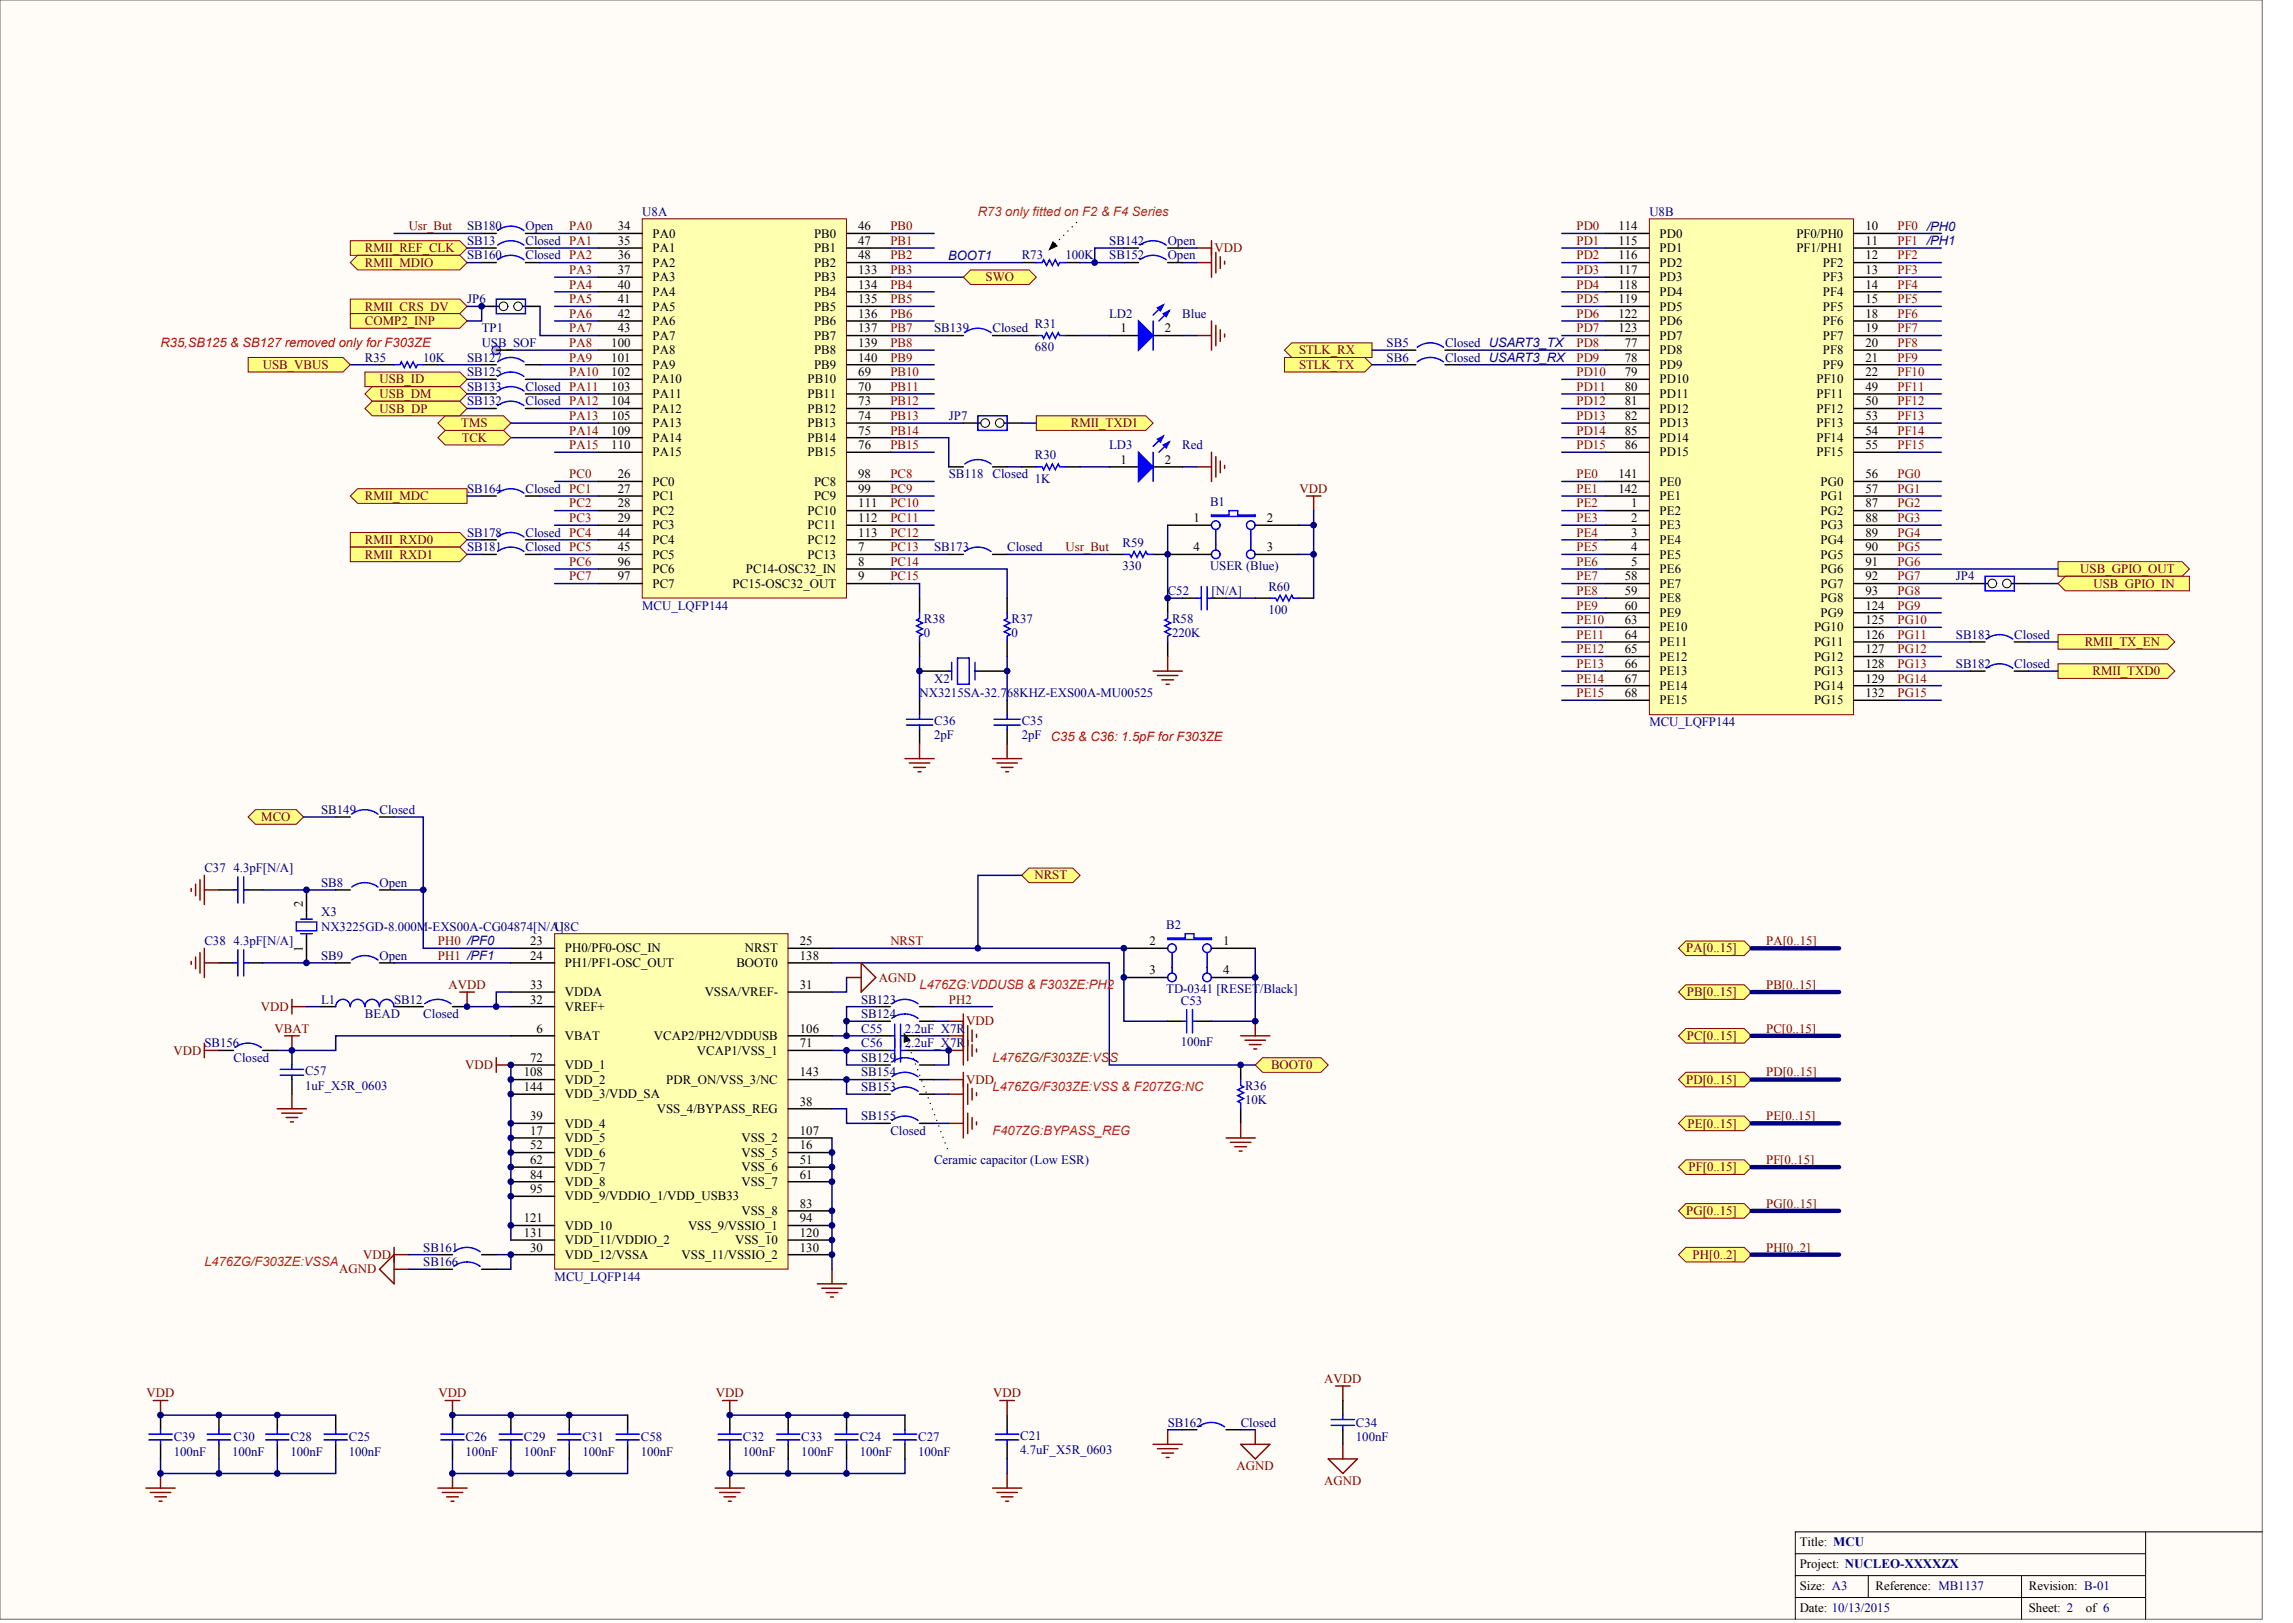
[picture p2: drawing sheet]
<svg xmlns="http://www.w3.org/2000/svg" width="840mm" height="594mm" viewBox="0 0 840 594" stroke-linecap="round" stroke-linejoin="round" font-family="sans-serif">
<defs><g id="words">
<g font-size="4.8" fill="#ee0e22">
<text x="358.1" y="79.1">R73 only fitted on F2 &amp; F4 Series</text>
<text x="336.7" y="362.1">L476ZG:VDDUSB &amp; F303ZE:PH2</text>
<text x="363.4" y="388.8">L476ZG/F303ZE:VSS</text>
<text x="363.4" y="399.5">L476ZG/F303ZE:VSS &amp; F207ZG:NC</text>
<text x="363.4" y="415.5">F407ZG:BYPASS_REG</text>
<text x="74.8" y="463.6">L476ZG/F303ZE:VSSA</text>
</g>
<text font-size="4.8" fill="#0c0087" x="347.2" y="95.1">BOOT1</text>
<g font-size="4.8" fill="#f00">
<text x="58.8" y="127.1">R35,SB125 &amp; SB127 removed only for F303ZE</text>
<text x="384.8" y="271.3">C35 &amp; C36: 1.5pF for F303ZE</text>
</g>
<g font-size="4.7" fill="#000080">
<text x="235.2" y="79">U8A</text>
<text x="603.9" y="79">U8B</text>
<text x="171" y="89.6">SB13</text>
<text x="171" y="84.3">SB180</text>
<text x="192.4" y="89.6">Closed PA1</text>
<text x="192.4" y="84.3">Open</text>
<text x="406.2" y="89.6">SB142</text>
<text x="427.6" y="89.6">Open</text>
<text x="171" y="95">SB160</text>
<text x="192.4" y="95">Closed PA2</text>
<text x="374.1" y="95">R73</text>
<text x="390.2" y="95">100K</text>
<text x="406.2" y="95">SB152</text>
<text x="427.6" y="95">Open</text>
<text x="171" y="111">JP6</text>
<text x="406.2" y="116.3">LD2</text>
<text x="432.9" y="116.3">Blue</text>
<text x="176.4" y="121.7">TP1</text>
<text x="342.1" y="121.7">SB139</text>
<text x="363.4" y="121.7">Closed</text>
<text x="378.9" y="120.1">R31</text>
<text x="176.4" y="127">USB_SOF</text>
<text x="378.9" y="128.6">680</text>
<text x="507.7" y="127">SB5</text>
<text x="529.1" y="127">Closed USART3_TX</text>
<text x="133.6" y="132.4">R35</text>
<text x="155" y="132.4">10K</text>
<text x="171" y="137.7">SB125</text>
<text x="171" y="132.4">SB127</text>
<text x="507.7" y="132.4">SB6</text>
<text x="529.1" y="132.4">Closed USART3_RX</text>
<text x="171" y="143">SB133</text>
<text x="192.4" y="143">Closed PA11</text>
<text x="171" y="148.4">SB132</text>
<text x="192.4" y="148.4">Closed PA12</text>
<text x="347.4" y="153.7">JP7</text>
<text x="406.2" y="164.4">LD3</text>
<text x="432.9" y="164.4">Red</text>
<text x="378.9" y="168.1">R30</text>
<text x="347.4" y="175.1">SB118 Closed</text>
<text x="378.9" y="176.7">1K</text>
<text x="171" y="180.4">SB164</text>
<text x="192.4" y="180.4">Closed PC1</text>
<text x="443.1" y="185.2">B1</text>
<text x="171" y="196.4">SB178</text>
<text x="192.4" y="196.4">Closed PC4</text>
<text x="171" y="201.8">SB181</text>
<text x="192.4" y="201.8">Closed PC5</text>
<text x="342.1" y="201.8">SB173</text>
<text x="368.8" y="201.8">Closed</text>
<text x="411" y="200.2">R59</text>
<text x="411" y="208.7">330</text>
<text x="443.1" y="208.7">USER (Blue)</text>
<text x="716.2" y="212.5">JP4</text>
<text x="427.6" y="217.8">C52</text>
<text x="443.6" y="217.8">[N/A]</text>
<text x="464.4" y="216.2">R60</text>
<text x="235.2" y="223.1">MCU_LQFP144</text>
<text x="338.3" y="227.9">R38</text>
<text x="370.4" y="227.9">R37</text>
<text x="429.2" y="227.9">R58</text>
<text x="464.4" y="224.7">100</text>
<text x="338.3" y="233.3">0</text>
<text x="370.4" y="233.3">0</text>
<text x="429.2" y="233.3">220K</text>
<text x="716.2" y="233.8">SB183</text>
<text x="737.5" y="233.8">Closed</text>
<text x="716.2" y="244.5">SB182</text>
<text x="737.5" y="244.5">Closed</text>
<text x="342.1" y="249.8">X2</text>
<text x="336.7" y="255.2">NX3215SA-32.768KHZ-EXS00A-MU00525</text>
<text x="342.1" y="265.3">C36</text>
<text x="374.1" y="265.3">C35</text>
<text x="603.9" y="265.9">MCU_LQFP144</text>
<text x="342.1" y="270.7">2pF</text>
<text x="374.1" y="270.7">2pF</text>
<text x="117.6" y="297.9">SB149</text>
<text x="139" y="297.9">Closed</text>
<text x="74.8" y="319.3">C37</text>
<text x="85.5" y="319.3">4.3pF[N/A]</text>
<text x="117.6" y="324.6">SB8</text>
<text x="139" y="324.6">Open</text>
<text x="117.6" y="335.3">X3</text>
<text x="117.6" y="340.6">NX3225GD-8.000M-EXS00A-CG04874[N/A]</text>
<text x="203.1" y="340.6">U8C</text>
<text x="427" y="340.1">B2</text>
<text x="74.8" y="346">C38</text>
<text x="85.5" y="346">4.3pF[N/A]</text>
<text x="117.6" y="351.3">SB9</text>
<text x="139" y="351.3">Open</text>
<text x="427" y="363.6">TD-0341 [RESET/Black]</text>
<text x="117.6" y="367.3">L1</text>
<text x="144.3" y="367.3">SB12</text>
<text x="315.3" y="367.3">SB123</text>
<text x="432.4" y="367.9">C53</text>
<text x="133.6" y="372.7">BEAD</text>
<text x="155" y="372.7">Closed</text>
<text x="315.3" y="378">C55</text>
<text x="315.3" y="372.7">SB124</text>
<text x="331.4" y="378">2.2uF_X7R</text>
<text x="74.8" y="383.3">SB156</text>
<text x="315.3" y="383.3">C56</text>
<text x="331.4" y="383.3">2.2uF_X7R</text>
<text x="432.4" y="382.8">100nF</text>
<text x="85.5" y="388.7">Closed</text>
<text x="315.3" y="388.7">SB129</text>
<text x="111.7" y="393.5">C57</text>
<text x="315.3" y="394">SB154</text>
<text x="111.7" y="398.8">1uF_X5R_0603</text>
<text x="315.3" y="399.4">SB153</text>
<text x="455.9" y="398.8">R36</text>
<text x="455.9" y="404.2">10K</text>
<text x="315.3" y="410">SB155</text>
<text x="326" y="415.4">Closed</text>
<text x="342.1" y="426.1">Ceramic capacitor (Low ESR)</text>
<text x="155" y="458.1">SB161</text>
<text x="155" y="463.4">SB166</text>
<text x="203.1" y="468.8">MCU_LQFP144</text>
<text x="63.6" y="527.5">C39</text>
<text x="85.5" y="527.5">C30</text>
<text x="106.4" y="527.5">C28</text>
<text x="127.7" y="527.5">C25</text>
<text x="170.5" y="527.5">C26</text>
<text x="191.9" y="527.5">C29</text>
<text x="213.2" y="527.5">C31</text>
<text x="234.6" y="527.5">C58</text>
<text x="272" y="527.5">C32</text>
<text x="293.4" y="527.5">C33</text>
<text x="314.8" y="527.5">C24</text>
<text x="336.2" y="527.5">C27</text>
<text x="373.6" y="527">C21</text>
<text x="427.6" y="522.2">SB162</text>
<text x="454.3" y="522.2">Closed</text>
<text x="496.5" y="522.2">C34</text>
<text x="496.5" y="527.5">100nF</text>
<text x="63.6" y="532.9">100nF</text>
<text x="85" y="532.9">100nF</text>
<text x="106.4" y="532.9">100nF</text>
<text x="127.7" y="532.9">100nF</text>
<text x="170.5" y="532.9">100nF</text>
<text x="191.9" y="532.9">100nF</text>
<text x="213.2" y="532.9">100nF</text>
<text x="234.6" y="532.9">100nF</text>
<text x="272" y="532.9">100nF</text>
<text x="293.4" y="532.9">100nF</text>
<text x="314.8" y="532.9">100nF</text>
<text x="336.2" y="532.9">100nF</text>
<text x="373.6" y="532.3">4.7uF_X5R_0603</text>
</g>
<g font-size="4.7" fill="#800000">
<text x="149.6" y="84.3">Usr_But</text>
<text x="208.4" y="84.3">PA0</text>
<text x="326" y="89.6">PB1</text>
<text x="326" y="84.3">PB0</text>
<text x="577.2" y="84.3">PD0</text>
<text x="577.2" y="89.6">PD1</text>
<text x="694.8" y="84.3">PF0 /PH0</text>
<text x="694.8" y="89.6">PF1 /PH1</text>
<text x="133.6" y="92.3">RMII_REF_CLK</text>
<text x="326" y="95">PB2</text>
<text x="444.7" y="92.3">VDD</text>
<text x="577.2" y="95">PD2</text>
<text x="694.8" y="95">PF2</text>
<text x="133.6" y="97.6">RMII_MDIO</text>
<text x="208.4" y="100.3">PA3</text>
<text x="326" y="100.3">PB3</text>
<text x="577.2" y="100.3">PD3</text>
<text x="694.8" y="100.3">PF3</text>
<text x="208.4" y="105.7">PA4</text>
<text x="326" y="105.7">PB4</text>
<text x="360.9" y="103">SWO</text>
<text x="577.2" y="105.7">PD4</text>
<text x="694.8" y="105.7">PF4</text>
<text x="133.6" y="113.7">RMII_CRS_DV</text>
<text x="208.4" y="111">PA5</text>
<text x="326" y="111">PB5</text>
<text x="577.2" y="111">PD5</text>
<text x="694.8" y="111">PF5</text>
<text x="133.6" y="119">COMP2_INP</text>
<text x="208.4" y="116.3">PA6</text>
<text x="326" y="116.3">PB6</text>
<text x="577.2" y="116.3">PD6</text>
<text x="694.8" y="116.3">PF6</text>
<text x="208.4" y="121.7">PA7</text>
<text x="326" y="121.7">PB7</text>
<text x="577.2" y="121.7">PD7</text>
<text x="694.8" y="121.7">PF7</text>
<text x="208.4" y="127">PA8</text>
<text x="326" y="127">PB8</text>
<text x="475.7" y="129.7">STLK_RX</text>
<text x="577.2" y="127">PD8</text>
<text x="694.8" y="127">PF8</text>
<text x="96.2" y="135">USB_VBUS</text>
<text x="208.4" y="132.4">PA9</text>
<text x="208.4" y="137.7">PA10</text>
<text x="326" y="137.7">PB10</text>
<text x="326" y="132.4">PB9</text>
<text x="475.7" y="135">STLK_TX</text>
<text x="577.2" y="132.4">PD9</text>
<text x="577.2" y="137.7">PD10</text>
<text x="694.8" y="132.4">PF9</text>
<text x="694.8" y="137.7">PF10</text>
<text x="139" y="140.4">USB_ID</text>
<text x="326" y="143">PB11</text>
<text x="577.2" y="143">PD11</text>
<text x="694.8" y="143">PF11</text>
<text x="139" y="145.7">USB_DM</text>
<text x="326" y="148.4">PB12</text>
<text x="577.2" y="148.4">PD12</text>
<text x="694.8" y="148.4">PF12</text>
<text x="139" y="151">USB_DP</text>
<text x="208.4" y="153.7">PA13</text>
<text x="326" y="153.7">PB13</text>
<text x="577.2" y="153.7">PD13</text>
<text x="694.8" y="153.7">PF13</text>
<text x="168.9" y="156.4">TMS</text>
<text x="169" y="161.7">TCK</text>
<text x="208.4" y="159.1">PA14</text>
<text x="326" y="159.1">PB14</text>
<text x="392.1" y="156.4">RMII_TXD1</text>
<text x="577.2" y="159.1">PD14</text>
<text x="694.8" y="159.1">PF14</text>
<text x="208.4" y="164.4">PA15</text>
<text x="326" y="164.4">PB15</text>
<text x="577.2" y="164.4">PD15</text>
<text x="694.8" y="164.4">PF15</text>
<text x="208.4" y="175.1">PC0</text>
<text x="326" y="175.1">PC8</text>
<text x="577.2" y="175.1">PE0</text>
<text x="694.8" y="175.1">PG0</text>
<text x="133.6" y="183.1">RMII_MDC</text>
<text x="208.4" y="185.8">PC2</text>
<text x="326" y="180.4">PC9</text>
<text x="326" y="185.8">PC10</text>
<text x="475.9" y="180.4">VDD</text>
<text x="577.2" y="180.4">PE1</text>
<text x="577.2" y="185.8">PE2</text>
<text x="694.8" y="180.4">PG1</text>
<text x="694.8" y="185.8">PG2</text>
<text x="208.4" y="191.1">PC3</text>
<text x="326" y="191.1">PC11</text>
<text x="577.2" y="191.1">PE3</text>
<text x="694.8" y="191.1">PG3</text>
<text x="326" y="196.4">PC12</text>
<text x="577.2" y="196.4">PE4</text>
<text x="694.8" y="196.4">PG4</text>
<text x="133.6" y="199.1">RMII_RXD0</text>
<text x="326" y="201.8">PC13</text>
<text x="390.2" y="201.8">Usr_But</text>
<text x="577.2" y="201.8">PE5</text>
<text x="694.8" y="201.8">PG5</text>
<text x="133.6" y="204.4">RMII_RXD1</text>
<text x="208.4" y="207.1">PC6</text>
<text x="326" y="207.1">PC14</text>
<text x="577.2" y="207.1">PE6</text>
<text x="694.8" y="207.1">PG6</text>
<text x="761.7" y="209.8">USB_GPIO_OUT</text>
<text x="208.4" y="212.5">PC7</text>
<text x="326" y="212.5">PC15</text>
<text x="577.2" y="212.5">PE7</text>
<text x="694.8" y="212.5">PG7</text>
<text x="766.5" y="215.1">USB_GPIO_IN</text>
<text x="577.2" y="217.8">PE8</text>
<text x="694.8" y="217.8">PG8</text>
<text x="577.2" y="223.1">PE9</text>
<text x="694.8" y="223.1">PG9</text>
<text x="577.2" y="233.8">PE11</text>
<text x="577.2" y="228.5">PE10</text>
<text x="694.8" y="233.8">PG11</text>
<text x="694.8" y="228.5">PG10</text>
<text x="577.2" y="239.2">PE12</text>
<text x="694.8" y="239.2">PG12</text>
<text x="763.4" y="236.5">RMII_TX_EN</text>
<text x="577.2" y="244.5">PE13</text>
<text x="694.8" y="244.5">PG13</text>
<text x="577.2" y="249.8">PE14</text>
<text x="694.8" y="249.8">PG14</text>
<text x="766.2" y="247.2">RMII_TXD0</text>
<text x="577.2" y="255.2">PE15</text>
<text x="694.8" y="255.2">PG15</text>
<text x="95.7" y="300.6">MCO</text>
<text x="378.8" y="321.9">NRST</text>
<text x="160.3" y="346">PH0 /PF0</text>
<text x="326" y="346">NRST</text>
<text x="646.7" y="346">PA[0..15]</text>
<text x="160.3" y="351.3">PH1 /PF1</text>
<text x="617.4" y="348.6">PA[0..15]</text>
<text x="321.7" y="359.3">AGND</text>
<text x="164.2" y="362">AVDD</text>
<text x="617.7" y="364.6">PB[0..15]</text>
<text x="646.7" y="362">PB[0..15]</text>
<text x="95.6" y="370">VDD</text>
<text x="347.4" y="367.3">PH2</text>
<text x="100.5" y="378">VBAT</text>
<text x="353.8" y="375.3">VDD</text>
<text x="646.7" y="378">PC[0..15]</text>
<text x="617.7" y="380.7">PC[0..15]</text>
<text x="63.5" y="386">VDD</text>
<text x="170.4" y="391.3">VDD</text>
<text x="465.4" y="391.3">BOOT0</text>
<text x="646.7" y="394">PD[0..15]</text>
<text x="353.8" y="396.7">VDD</text>
<text x="617.4" y="396.7">PD[0..15]</text>
<text x="617.9" y="412.7">PE[0..15]</text>
<text x="646.7" y="410">PE[0..15]</text>
<text x="618.3" y="428.7">PF[0..15]</text>
<text x="646.7" y="426.1">PF[0..15]</text>
<text x="646.7" y="442.1">PG[0..15]</text>
<text x="617.4" y="444.8">PG[0..15]</text>
<text x="133" y="460.8">VDD</text>
<text x="619.8" y="460.8">PH[0..2]</text>
<text x="646.7" y="458.1">PH[0..2]</text>
<text x="124.2" y="466.1">AGND</text>
<text x="484.9" y="506.2">AVDD</text>
<text x="53.7" y="511.5">VDD</text>
<text x="160.5" y="511.5">VDD</text>
<text x="262.1" y="511.5">VDD</text>
<text x="363.6" y="511.5">VDD</text>
<text x="452.8" y="538.2">AGND</text>
<text x="484.9" y="543.5">AGND</text>
</g>
<g font-size="4.7">
<text x="226.2" y="84.3">34</text>
<text x="226.2" y="89.6">35</text>
<text x="238.9" y="87">PA0</text>
<text x="298.1" y="87">PB0</text>
<text x="314.3" y="84.3">46</text>
<text x="314.3" y="89.6">47</text>
<text x="592.6" y="84.3">114</text>
<text x="592.6" y="89.6">115</text>
<text x="607.7" y="87">PD0</text>
<text x="657.8" y="87">PF0/PH0</text>
<text x="683" y="84.3">10</text>
<text x="683" y="89.6">11</text>
<text x="226.2" y="95">36</text>
<text x="238.9" y="92.3">PA1</text>
<text x="298.1" y="92.3">PB1</text>
<text x="314.3" y="95">48</text>
<text x="592.6" y="95">116</text>
<text x="607.7" y="92.3">PD1</text>
<text x="657.8" y="92.3">PF1/PH1</text>
<text x="683" y="95">12</text>
<text x="226.2" y="100.3">37</text>
<text x="238.9" y="97.6">PA2</text>
<text x="298.1" y="97.6">PB2</text>
<text x="314.3" y="100.3">133</text>
<text x="592.6" y="100.3">117</text>
<text x="607.7" y="97.6">PD2</text>
<text x="667.5" y="97.6">PF2</text>
<text x="683" y="100.3">13</text>
<text x="226.2" y="105.7">40</text>
<text x="238.9" y="103">PA3</text>
<text x="298.1" y="103">PB3</text>
<text x="314.3" y="105.7">134</text>
<text x="592.6" y="105.7">118</text>
<text x="607.7" y="103">PD3</text>
<text x="667.5" y="103">PF3</text>
<text x="683" y="105.7">14</text>
<text x="226.2" y="111">41</text>
<text x="238.9" y="108.3">PA4</text>
<text x="238.9" y="113.7">PA5</text>
<text x="298.1" y="108.3">PB4</text>
<text x="298.1" y="113.7">PB5</text>
<text x="314.3" y="111">135</text>
<text x="592.6" y="111">119</text>
<text x="607.7" y="108.3">PD4</text>
<text x="607.7" y="113.7">PD5</text>
<text x="667.5" y="108.3">PF4</text>
<text x="667.5" y="113.7">PF5</text>
<text x="683" y="111">15</text>
<text x="226.2" y="116.3">42</text>
<text x="238.9" y="119">PA6</text>
<text x="298.1" y="119">PB6</text>
<text x="314.3" y="116.3">136</text>
<text x="592.6" y="116.3">122</text>
<text x="607.7" y="119">PD6</text>
<text x="667.5" y="119">PF6</text>
<text x="683" y="116.3">18</text>
<text x="226.2" y="121.7">43</text>
<text x="238.9" y="124.3">PA7</text>
<text x="298.1" y="124.3">PB7</text>
<text x="314.3" y="121.7">137</text>
<text x="410.2" y="121.7">1</text>
<text x="426.5" y="121.7">2</text>
<text x="592.6" y="121.7">123</text>
<text x="607.7" y="124.3">PD7</text>
<text x="667.5" y="124.3">PF7</text>
<text x="683" y="121.7">19</text>
<text x="223.8" y="127">100</text>
<text x="238.9" y="129.7">PA8</text>
<text x="298.1" y="129.7">PB8</text>
<text x="314.3" y="127">139</text>
<text x="595" y="127">77</text>
<text x="607.7" y="129.7">PD8</text>
<text x="667.5" y="129.7">PF8</text>
<text x="683" y="127">20</text>
<text x="223.8" y="132.4">101</text>
<text x="223.8" y="137.7">102</text>
<text x="238.9" y="135">PA9</text>
<text x="298.1" y="135">PB9</text>
<text x="314.3" y="132.4">140</text>
<text x="314.3" y="137.7">69</text>
<text x="595" y="132.4">78</text>
<text x="595" y="137.7">79</text>
<text x="607.7" y="135">PD9</text>
<text x="667.5" y="135">PF9</text>
<text x="683" y="137.7">22</text>
<text x="683" y="132.4">21</text>
<text x="223.8" y="143">103</text>
<text x="238.9" y="140.4">PA10</text>
<text x="295.7" y="140.4">PB10</text>
<text x="314.3" y="143">70</text>
<text x="595" y="143">80</text>
<text x="607.7" y="140.4">PD10</text>
<text x="665.1" y="140.4">PF10</text>
<text x="683" y="143">49</text>
<text x="223.8" y="148.4">104</text>
<text x="238.9" y="145.7">PA11</text>
<text x="295.7" y="145.7">PB11</text>
<text x="314.3" y="148.4">73</text>
<text x="595" y="148.4">81</text>
<text x="607.7" y="145.7">PD11</text>
<text x="665.1" y="145.7">PF11</text>
<text x="683" y="148.4">50</text>
<text x="223.8" y="153.7">105</text>
<text x="238.9" y="151">PA12</text>
<text x="295.7" y="151">PB12</text>
<text x="314.3" y="153.7">74</text>
<text x="595" y="153.7">82</text>
<text x="607.7" y="151">PD12</text>
<text x="665.1" y="151">PF12</text>
<text x="683" y="153.7">53</text>
<text x="223.8" y="159.1">109</text>
<text x="238.9" y="156.4">PA13</text>
<text x="238.9" y="161.7">PA14</text>
<text x="295.7" y="156.4">PB13</text>
<text x="295.7" y="161.7">PB14</text>
<text x="314.3" y="159.1">75</text>
<text x="595" y="159.1">85</text>
<text x="607.7" y="156.4">PD13</text>
<text x="607.7" y="161.7">PD14</text>
<text x="665.1" y="156.4">PF13</text>
<text x="665.1" y="161.7">PF14</text>
<text x="683" y="159.1">54</text>
<text x="223.8" y="164.4">110</text>
<text x="238.9" y="167.1">PA15</text>
<text x="295.7" y="167.1">PB15</text>
<text x="314.3" y="164.4">76</text>
<text x="595" y="164.4">86</text>
<text x="607.7" y="167.1">PD15</text>
<text x="665.1" y="167.1">PF15</text>
<text x="683" y="164.4">55</text>
<text x="410.2" y="169.7">1</text>
<text x="426.5" y="169.7">2</text>
<text x="226.2" y="175.1">26</text>
<text x="238.9" y="177.7">PC0</text>
<text x="298.1" y="177.7">PC8</text>
<text x="314.3" y="175.1">98</text>
<text x="592.6" y="175.1">141</text>
<text x="607.7" y="177.7">PE0</text>
<text x="666.6" y="177.7">PG0</text>
<text x="683" y="175.1">56</text>
<text x="226.2" y="180.4">27</text>
<text x="226.2" y="185.8">28</text>
<text x="238.9" y="183.1">PC1</text>
<text x="298.1" y="183.1">PC9</text>
<text x="314.3" y="180.4">99</text>
<text x="314.3" y="185.8">111</text>
<text x="592.6" y="180.4">142</text>
<text x="597.3" y="185.8">1</text>
<text x="607.7" y="183.1">PE1</text>
<text x="666.6" y="183.1">PG1</text>
<text x="683" y="185.8">87</text>
<text x="683" y="180.4">57</text>
<text x="226.2" y="191.1">29</text>
<text x="238.9" y="188.4">PC2</text>
<text x="295.7" y="188.4">PC10</text>
<text x="314.3" y="191.1">112</text>
<text x="437" y="191.1">1</text>
<text x="463.9" y="191.1">2</text>
<text x="597.3" y="191.1">2</text>
<text x="607.7" y="188.4">PE2</text>
<text x="666.6" y="188.4">PG2</text>
<text x="683" y="191.1">88</text>
<text x="226.2" y="196.4">44</text>
<text x="238.9" y="193.8">PC3</text>
<text x="295.7" y="193.8">PC11</text>
<text x="314.3" y="196.4">113</text>
<text x="597.3" y="196.4">3</text>
<text x="607.7" y="193.8">PE3</text>
<text x="666.6" y="193.8">PG3</text>
<text x="683" y="196.4">89</text>
<text x="226.2" y="201.8">45</text>
<text x="238.9" y="199.1">PC4</text>
<text x="295.7" y="199.1">PC12</text>
<text x="314.3" y="201.8">7</text>
<text x="437" y="201.8">4</text>
<text x="463.9" y="201.8">3</text>
<text x="597.3" y="201.8">4</text>
<text x="607.7" y="199.1">PE4</text>
<text x="666.6" y="199.1">PG4</text>
<text x="683" y="201.8">90</text>
<text x="226.2" y="207.1">96</text>
<text x="238.9" y="204.4">PC5</text>
<text x="238.9" y="209.8">PC6</text>
<text x="273.1" y="209.8">PC14-OSC32_IN</text>
<text x="295.7" y="204.4">PC13</text>
<text x="314.3" y="207.1">8</text>
<text x="597.3" y="207.1">5</text>
<text x="607.7" y="204.4">PE5</text>
<text x="607.7" y="209.8">PE6</text>
<text x="666.6" y="204.4">PG5</text>
<text x="666.6" y="209.8">PG6</text>
<text x="683" y="207.1">91</text>
<text x="226.2" y="212.5">97</text>
<text x="238.9" y="215.1">PC7</text>
<text x="268.2" y="215.1">PC15-OSC32_OUT</text>
<text x="314.3" y="212.5">9</text>
<text x="595" y="212.5">58</text>
<text x="607.7" y="215.1">PE7</text>
<text x="666.6" y="215.1">PG7</text>
<text x="683" y="212.5">92</text>
<text x="595" y="217.8">59</text>
<text x="607.7" y="220.5">PE8</text>
<text x="666.6" y="220.5">PG8</text>
<text x="683" y="217.8">93</text>
<text x="595" y="223.1">60</text>
<text x="607.7" y="225.8">PE9</text>
<text x="666.6" y="225.8">PG9</text>
<text x="683" y="223.1">124</text>
<text x="595" y="228.5">63</text>
<text x="595" y="233.8">64</text>
<text x="607.7" y="231.1">PE10</text>
<text x="664.2" y="231.1">PG10</text>
<text x="683" y="228.5">125</text>
<text x="683" y="233.8">126</text>
<text x="595" y="239.2">65</text>
<text x="607.7" y="236.5">PE11</text>
<text x="664.2" y="236.5">PG11</text>
<text x="683" y="239.2">127</text>
<text x="595" y="244.5">66</text>
<text x="607.7" y="241.8">PE12</text>
<text x="664.2" y="241.8">PG12</text>
<text x="683" y="244.5">128</text>
<text x="595" y="249.8">67</text>
<text x="607.7" y="247.2">PE13</text>
<text x="664.2" y="247.2">PG13</text>
<text x="683" y="249.8">129</text>
<text x="595" y="255.2">68</text>
<text x="607.7" y="252.5">PE14</text>
<text x="607.7" y="257.8">PE15</text>
<text x="664.2" y="252.5">PG14</text>
<text x="664.2" y="257.8">PG15</text>
<text x="683" y="255.2">132</text>
<text x="194.1" y="346">23</text>
<text x="292.9" y="346">25</text>
<text x="420.9" y="346">2</text>
<text x="447.9" y="346">1</text>
<text x="194.1" y="351.3">24</text>
<text x="206.8" y="348.6">PH0/PF0-OSC_IN</text>
<text x="206.8" y="354">PH1/PF1-OSC_OUT</text>
<text x="269.6" y="354">BOOT0</text>
<text x="272.8" y="348.6">NRST</text>
<text x="292.9" y="351.3">138</text>
<text x="420.9" y="356.6">3</text>
<text x="447.9" y="356.6">4</text>
<text x="194.1" y="362">33</text>
<text x="206.8" y="364.6">VDDA</text>
<text x="258" y="364.6">VSSA/VREF-</text>
<text x="292.9" y="362">31</text>
<text x="194.1" y="367.3">32</text>
<text x="206.8" y="370">VREF+</text>
<text x="196.5" y="378">6</text>
<text x="292.9" y="378">106</text>
<text x="206.8" y="380.7">VBAT</text>
<text x="239.4" y="380.7">VCAP2/PH2/VDDUSB</text>
<text x="292.9" y="383.3">71</text>
<text x="194.1" y="388.7">72</text>
<text x="255.2" y="386">VCAP1/VSS_1</text>
<text x="191.8" y="394">108</text>
<text x="206.8" y="391.3">VDD_1</text>
<text x="292.9" y="394">143</text>
<text x="191.8" y="399.4">144</text>
<text x="206.8" y="396.7">VDD_2</text>
<text x="243.9" y="396.7">PDR_ON/VSS_3/NC</text>
<text x="206.8" y="402">VDD_3/VDD_SA</text>
<text x="240.5" y="407.4">VSS_4/BYPASS_REG</text>
<text x="292.9" y="404.7">38</text>
<text x="194.1" y="410">39</text>
<text x="206.8" y="412.7">VDD_4</text>
<text x="194.1" y="415.4">17</text>
<text x="206.8" y="418.1">VDD_5</text>
<text x="271.5" y="418.1">VSS_2</text>
<text x="292.9" y="415.4">107</text>
<text x="194.1" y="420.7">52</text>
<text x="206.8" y="423.4">VDD_6</text>
<text x="271.5" y="423.4">VSS_5</text>
<text x="292.9" y="420.7">16</text>
<text x="194.1" y="426.1">62</text>
<text x="194.1" y="431.4">84</text>
<text x="206.8" y="428.7">VDD_7</text>
<text x="271.5" y="428.7">VSS_6</text>
<text x="292.9" y="426.1">51</text>
<text x="292.9" y="431.4">61</text>
<text x="194.1" y="436.7">95</text>
<text x="206.8" y="434.1">VDD_8</text>
<text x="271.5" y="434.1">VSS_7</text>
<text x="206.8" y="439.4">VDD_9/VDDIO_1/VDD_USB33</text>
<text x="292.9" y="442.1">83</text>
<text x="191.8" y="447.4">121</text>
<text x="271.5" y="444.8">VSS_8</text>
<text x="292.9" y="447.4">94</text>
<text x="191.8" y="452.8">131</text>
<text x="206.8" y="450.1">VDD_10</text>
<text x="206.8" y="455.4">VDD_11/VDDIO_2</text>
<text x="251.9" y="450.1">VSS_9/VSSIO_1</text>
<text x="269.2" y="455.4">VSS_10</text>
<text x="292.9" y="452.8">120</text>
<text x="194.1" y="458.1">30</text>
<text x="206.8" y="460.8">VDD_12/VSSA</text>
<text x="249.6" y="460.8">VSS_11/VSSIO_2</text>
<text x="292.9" y="458.1">130</text>
<text x="659" y="566">Title: MCU</text>
<text x="659" y="574">Project: NUCLEO-XXXXZX</text>
<text x="659" y="582.1">Size: A3</text>
<text x="686.8" y="582.1">Reference: MB1137</text>
<text x="742.9" y="582.1">Revision: B-01</text>
<text x="659" y="590.2">Date: 10/13/2015</text>
<text x="742.9" y="590.2">Sheet: 2</text>
<text x="763.7" y="590.2">of 6</text>
</g>
<g font-size="4.6">
<text x="110.9" y="332.2" transform="rotate(-90 110.9 332.2)">2</text>
<text x="110.9" y="348.4" transform="rotate(-90 110.9 348.4)">1</text>
</g>
</g></defs>
<path d="M0 0h828.4v592.7h-828.4z" fill="#fffcf8"/>
<path d="M0 0h828.4v592.7h-828.4z" fill="none" stroke="#696969" stroke-width=".37"/>
<path d="M0 0h828.4v592.7h-828.4z" fill="#fffcf8"/>
<path d="M0 0h828.4v592.7h-828.4z" fill="none" stroke="#696969" stroke-width=".37"/>
<path d="M657.4 568.7h128.2M657.4 576.7h128.2M684.1 576.7v8M740.2 576.7v16.1M785.6 560.7v32.1M828.4 560.7h-171v32.1M657.4 584.7h128.2" fill="none" stroke="#000" stroke-width=".37"/>
<g fill="none" stroke="#800000" stroke-width=".53">
<path d="M331.4 277.7h10.7M333 279.3h7.4M336.7 272.4v5.3M363.4 277.7h10.7M365 279.3h7.5M368.8 272.4v5.3M334.6 280.9h4.2M336.2 282.5h1M366.6 280.9h4.3M368.2 282.5h1.1M70 325.2v1.1M71.6 323.6v4.3"/>
<path d="M73.2 322v7.5M74.8 320.4v10.7M74.8 325.8h5.4M70 351.9v1.1M71.6 350.3v4.3M73.2 348.7v7.5M74.8 347.1v10.7M74.8 352.5h5.4M347.4 379.2h5.3M352.7 373.8v10.7M354.3 375.4v7.5M355.9 377v4.3"/>
<path d="M357.6 378.6v1.1M454.3 379.2h10.7M459.6 373.8v5.4M455.9 380.8h7.5M457.5 382.4h4.3M459.1 384h1.1M448.9 416.5h10.7M450.5 418.1h7.5M452.1 419.7h4.3M454.3 411.2v5.3M453.7 421.3h1.1M165.7 539.4v5.3"/>
<path d="M160.3 544.7h10.7M161.9 546.3h7.5M163.5 547.9h4.3M165.1 549.5h1.1"/>
</g>
<g fill="none" stroke="#000080" stroke-width=".53">
<path d="M197.7 85.4h21.4M197.7 90.8h21.4M326 85.4h16.1M326 90.8h16.1M197.7 112.1v10.7h21.4M203.1 106.8h16M203.1 117.5h16M326 106.8h16.1M326 117.5h16.1M326 101.5h26.7M326 112.1h16.1M187.1 128.2h32"/>
<path d="M326 128.2h16.1M326 133.5h16.1M326 138.8h16.1M187.1 154.9h32M197.7 144.2h21.4M197.7 149.5h21.4M326 144.2h16.1M326 149.5h16.1M187.1 160.2h32M203.1 165.5h16M203.1 176.2h16M326 176.2h16.1"/>
<path d="M197.7 181.6h21.4M197.7 197.6h21.4M203.1 186.9h16M203.1 192.2h16M326 181.6h16.1M326 186.9h16.1M326 192.2h16.1M326 197.6h16.1M197.7 202.9h21.4M203.1 208.3h16M203.1 213.6h16M326 213.6h10.7v5.3"/>
<path d="M326 208.3h42.8v10.6M144.3 325.8h10.7v21.3h32.1M96.2 352.5h26.7M144.3 352.5h42.8M304.6 347.1h106.9v26.7h16.1M304.6 352.5h101.6v37.3h53.4M459.6 347.1v26.7h-16M165.7 518h64.1M165.7 534v5.4h21.4v-5.4M187.1 539.4h21.3M208.4 534v5.4h21.4v-5.4"/>
</g>
<g fill="none" stroke="#000" stroke-width=".53">
<path d="M336.7 218.9v5.4M368.8 218.9v5.4M336.7 235v5.3M368.8 235v5.3M336.7 256.3v5.4M368.8 256.3v5.4M336.7 267v5.4M368.8 267v5.4M80.2 325.8h5.3M90.9 325.8h5.3M80.2 352.5h5.3M90.9 352.5h5.3"/>
<path d="M427.6 373.8h5.3M438.3 373.8h5.3M454.3 389.8v5.4M454.3 405.9v5.3"/>
</g>
<g fill="none" stroke="#00f" stroke-width=".53">
<path d="M336.7 224.3v2.1l-1.1 .6 2.2 1-2.2 1.1 2.2 1.1-2.2 1 2.2 1.1-1.1 .5v2.2M368.8 224.3v2.1l-1.1 .6 2.1 1-2.1 1.1 2.1 1.1-2.1 1 2.1 1.1-1 .5v2.2M331.9 265.4h9.6M331.9 263.3h9.6M336.7 261.7v1.6M336.7 265.4v1.6M364 265.4h9.6M364 263.3h9.6M368.8 261.7v1.6M368.8 265.4v1.6M85.5 325.8h1.6M87.1 320.9v9.7"/>
<path d="M89.3 320.9v9.7M89.3 325.8h1.6M85.5 352.5h1.6M87.1 347.6v9.7M89.3 352.5h1.6M89.3 347.6v9.7M432.9 373.8h1.6M434.5 369.5v8.6M436.6 369.5v8.6M436.6 373.8h1.7M454.3 395.2v2.1l1.1 .5-2.2 1.1 2.2 1.1-2.2 1 2.2 1.1-2.2 1.1 1.1 .5v2.2"/>
</g>
<path d="M374.1 320.4l2.7-2.7h16l2.7 2.7-2.7 2.7h-16z" fill-rule="evenodd" fill="#ffff80"/>
<path d="M374.1 320.4l2.7-2.7h16l2.7 2.7-2.7 2.7h-16z" fill="none" stroke="#800000" stroke-width=".37"/>
<path d="M90.9 299.1l2.6-2.7h15l2.7 2.7-2.7 2.6h-15z" fill-rule="evenodd" fill="#ffff80"/>
<path d="M90.9 299.1l2.6-2.7h15l2.7 2.7-2.7 2.6h-15z" fill="none" stroke="#800000" stroke-width=".37"/>
<path d="M144.3 299.1h10.7v26.7M96.2 325.8h26.7M374.1 320.4h-16v26.7" fill="none" stroke="#000080" stroke-width=".53"/>
<path d="M470.3 130.8h29.4l2.7 2.7-2.7 2.7h-29.4z" fill-rule="evenodd" fill="#ffff80"/>
<path d="M470.3 130.8h29.4l2.7 2.7-2.7 2.7h-29.4z" fill="none" stroke="#800000" stroke-width=".37"/>
<path d="M473 125.5h29.4v5.3h-29.4l-2.7-2.6z" fill-rule="evenodd" fill="#ffff80"/>
<path d="M473 125.5h29.4v5.3h-29.4l-2.7-2.6z" fill="none" stroke="#800000" stroke-width=".37"/>
<path d="M197.7 96.1h21.4M203.1 101.5h16M203.1 112.1h16M326 202.9h21.4" fill="none" stroke="#000080" stroke-width=".53"/>
<path d="M478.3 181.6h5.4M481 181.6v5.3M168.4 363.1h5.3M171 363.1v5.4M163 512.7h5.4M165.7 512.7v5.3" fill="none" stroke="#800000" stroke-width=".53"/>
<path d="M117.6 368.5h5.3M144.3 368.5h5.3" fill="none" stroke="#000" stroke-width=".53"/>
<path d="M133.6 368.5a2.67 2.67 0 0 0-2.7-2.7 2.67 2.67 0 0 0-2.7 2.7 2.65 2.65 0 0 0-2.6-2.7 2.65 2.65 0 0 0-2.7 2.7M138.9 368.5a2.65 2.65 0 0 0-2.6-2.7 2.65 2.65 0 0 0-2.7 2.7M144.2 368.5a2.65 2.65 0 0 0-2.6-2.7 2.65 2.65 0 0 0-2.6 2.7" fill="none" stroke="#00f" stroke-width=".53"/>
<path d="M614.6 347.1l2.7-2.7h21.4l2.6 2.7-2.6 2.7h-21.4z" fill-rule="evenodd" fill="#ffff80"/>
<path d="M614.6 347.1l2.7-2.7h21.4l2.6 2.7-2.6 2.7h-21.4z" fill="none" stroke="#800000" stroke-width=".37"/>
<path d="M641.3 347.1h32.1" fill="none" stroke="#000080" stroke-width="1.6"/>
<path d="M614.6 363.1l2.7-2.6h21.4l2.6 2.6-2.6 2.7h-21.4z" fill-rule="evenodd" fill="#ffff80"/>
<path d="M614.6 363.1l2.7-2.6h21.4l2.6 2.6-2.6 2.7h-21.4z" fill="none" stroke="#800000" stroke-width=".37"/>
<path d="M641.3 363.1h32.1" fill="none" stroke="#000080" stroke-width="1.6"/>
<path d="M614.6 379.2l2.7-2.7h21.4l2.6 2.7-2.6 2.6h-21.4z" fill-rule="evenodd" fill="#ffff80"/>
<path d="M614.6 379.2l2.7-2.7h21.4l2.6 2.7-2.6 2.6h-21.4z" fill="none" stroke="#800000" stroke-width=".37"/>
<path d="M641.3 379.2h32.1" fill="none" stroke="#000080" stroke-width="1.6"/>
<path d="M160.3 160.2l2.7-2.7h21.4l2.7 2.7-2.7 2.7h-21.4z" fill-rule="evenodd" fill="#ffff80"/>
<path d="M160.3 160.2l2.7-2.7h21.4l2.7 2.7-2.7 2.7h-21.4z" fill="none" stroke="#800000" stroke-width=".37"/>
<path d="M160.3 154.9l2.7-2.7h21.4l2.7 2.7-2.7 2.6h-21.4z" fill-rule="evenodd" fill="#ffff80"/>
<path d="M160.3 154.9l2.7-2.7h21.4l2.7 2.7-2.7 2.6h-21.4z" fill="none" stroke="#800000" stroke-width=".37"/>
<path d="M352.7 101.5l2.7-2.7h21.4l2.7 2.7-2.7 2.6h-21.4z" fill-rule="evenodd" fill="#ffff80"/>
<path d="M352.7 101.5l2.7-2.7h21.4l2.7 2.7-2.7 2.6h-21.4z" fill="none" stroke="#800000" stroke-width=".37"/>
<path d="M342.1 368.5h21.3" fill="none" stroke="#000080" stroke-width=".53"/>
<g fill="none" stroke="#800000" stroke-width=".53">
<path d="M104.2 379.2h5.4M106.9 379.2v5.3M74.8 381.8v5.4M74.8 384.5h5.4M101.5 405.9h10.7M103.1 407.5h7.5M104.8 409.1h4.2M106.4 410.7h1M106.9 400.5v5.4M489 507.3h5.4M491.7 507.3v5.4M486.4 534h10.6l-5.3 5.4z"/>
<path d="M491.7 528.7v5.3"/>
</g>
<path d="M106.9 384.5v5.3M106.9 395.2v5.3M491.7 512.7v5.3M491.7 523.3v5.4" fill="none" stroke="#000" stroke-width=".53"/>
<path d="M102.6 393.6h8.6M102.6 391.4h8.6M106.9 389.8v1.6M106.9 393.6v1.6M487.4 519.6h8.6M491.7 518v1.6M487.4 521.7h8.6M491.7 521.7v1.6" fill="none" stroke="#00f" stroke-width=".53"/>
<path d="M331.4 379.2l16 42.7" fill="none" stroke="#000" stroke-width=".53" stroke-dasharray="0 2.2"/>
<path d="M331.1 378.4l2 2.4-2 .7z" fill="#000"/>
<path d="M331.1 378.4l2 2.4-2 .7z" fill="none" stroke="#000" stroke-width=".37"/>
<path d="M459.6 389.8l2.7-2.6h21.4l2.7 2.6-2.7 2.7h-21.4z" fill-rule="evenodd" fill="#ffff80"/>
<path d="M459.6 389.8l2.7-2.6h21.4l2.7 2.6-2.7 2.7h-21.4z" fill="none" stroke="#800000" stroke-width=".37"/>
<path d="M320.7 379.2h5.3M331.4 379.2h5.3M320.7 384.5h5.3M331.4 384.5h5.3" fill="none" stroke="#000" stroke-width=".53"/>
<path d="M326 379.2h1.6M327.6 374.9v13.9M329.8 374.9v13.9M329.8 379.2h1.6M326 384.5h1.6M329.8 384.5h1.6" fill="none" stroke="#00f" stroke-width=".53"/>
<path d="M422.2 528.7h10.7M423.8 530.3h7.5M425.4 531.9h4.3M427 533.5h1.1M427.6 523.3v5.4M454.3 528.7h10.7l-5.4 5.3zM459.6 523.3v5.4" fill="none" stroke="#800000" stroke-width=".53"/>
<path d="M111.2 299.1h11.7M427.6 523.3h5.3M454.3 523.3h5.3" fill="none" stroke="#000080" stroke-width=".53"/>
<path d="M235.2 80.1h74.7v138.8h-74.7z" fill="#ffffb0"/>
<path d="M235.2 80.1h74.7v138.8h-74.7z" fill="none" stroke="#800000" stroke-width=".37"/>
<g fill="none" stroke="#000" stroke-width=".53">
<path d="M219.1 85.4h16.1M219.1 90.8h16.1M219.1 96.1h16.1M310 85.4h16M310 90.8h16M310 96.1h16M219.1 101.5h16.1M219.1 106.8h16.1M219.1 112.1h16.1M219.1 117.5h16.1M310 101.5h16M310 106.8h16"/>
<path d="M310 112.1h16M310 117.5h16M219.1 122.8h16.1M219.1 138.8h16.1M219.1 128.2h16.1M219.1 133.5h16.1M310 122.8h16M310 138.8h16M310 128.2h16M310 133.5h16M219.1 144.2h16.1M219.1 149.5h16.1"/>
<path d="M219.1 154.9h16.1M310 144.2h16M310 149.5h16M310 154.9h16M219.1 160.2h16.1M219.1 165.5h16.1M219.1 176.2h16.1M310 160.2h16M310 165.5h16M310 176.2h16M219.1 181.6h16.1M219.1 186.9h16.1"/>
<path d="M219.1 192.2h16.1M219.1 197.6h16.1M310 181.6h16M310 186.9h16M310 192.2h16M310 197.6h16M219.1 202.9h16.1M219.1 208.3h16.1M219.1 213.6h16.1M310 202.9h16M310 208.3h16M310 213.6h16"/>
</g>
<path d="M603.9 80.1h74.8v181.5h-74.8z" fill="#ffffb0"/>
<path d="M603.9 80.1h74.8v181.5h-74.8z" fill="none" stroke="#800000" stroke-width=".37"/>
<g fill="none" stroke="#000" stroke-width=".53">
<path d="M587.9 85.4h16M587.9 90.8h16M587.9 96.1h16M678.8 85.4h16M678.8 90.8h16M678.8 96.1h16M587.9 101.5h16M587.9 106.8h16M587.9 112.1h16M587.9 117.5h16M678.8 101.5h16M678.8 106.8h16"/>
<path d="M678.8 112.1h16M678.8 117.5h16M587.9 128.2h16M587.9 133.5h16M587.9 138.8h16M587.9 122.8h16M678.8 128.2h16M678.8 133.5h16M678.8 138.8h16M678.8 122.8h16M587.9 144.2h16M587.9 149.5h16"/>
<path d="M587.9 154.9h16M678.8 144.2h16M678.8 149.5h16M678.8 154.9h16M587.9 160.2h16M587.9 165.5h16M587.9 176.2h16M678.8 160.2h16M678.8 165.5h16M678.8 176.2h16M587.9 186.9h16M587.9 192.2h16"/>
<path d="M587.9 197.6h16M587.9 181.6h16M678.8 186.9h16M678.8 192.2h16M678.8 197.6h16M678.8 181.6h16M587.9 202.9h16M587.9 208.3h16M587.9 213.6h16M587.9 218.9h16M678.8 202.9h16M678.8 208.3h16"/>
<path d="M678.8 213.6h16M678.8 218.9h16M587.9 224.3h16M587.9 229.6h16M587.9 235h16M678.8 224.3h16M678.8 229.6h16M678.8 235h16M587.9 240.3h16M587.9 245.6h16M587.9 251h16M587.9 256.3h16"/>
<path d="M678.8 240.3h16M678.8 251h16M678.8 256.3h16M678.8 245.7h16"/>
</g>
<path d="M203.1 341.8h85.5v122.7h-85.5z" fill="#ffffb0"/>
<path d="M203.1 341.8h85.5v122.7h-85.5z" fill="none" stroke="#800000" stroke-width=".37"/>
<g fill="none" stroke="#000" stroke-width=".53">
<path d="M187.1 347.1h16M187.1 352.5h16M288.6 347.1h16M288.6 352.5h16M187.1 368.5h16M187.1 379.2h16M187.1 363.1h16M288.6 379.2h16M288.6 363.1h16M187.1 395.2h16M187.1 389.8h16M288.6 395.2h16"/>
<path d="M288.6 384.5h16M187.1 416.5h16M187.1 411.2h16M187.1 400.5h16M288.6 416.5h16M288.6 405.9h16M187.1 421.9h16M187.1 437.9h16M187.1 427.2h16M187.1 432.6h16M288.6 421.9h16M288.6 427.2h16"/>
<path d="M288.6 432.6h16M187.1 459.3h16M187.1 448.6h16M187.1 453.9h16M288.6 459.3h16M288.6 448.6h16M288.6 453.9h16M288.6 443.2h16M58.8 518v5.3M80.2 518v5.3M101.5 518v5.3M122.9 518v5.3"/>
<path d="M267.2 518v5.3M58.8 528.7v5.3M80.2 528.7v5.3M101.5 528.7v5.3M122.9 528.7v5.3M267.2 528.7v5.3"/>
</g>
<g fill="none" stroke="#000080" stroke-width=".53">
<path d="M571.9 85.4h16M571.9 90.8h16M571.9 96.1h16M694.8 85.4h16M694.8 90.8h16M694.8 96.1h16M571.9 101.5h16M571.9 106.8h16M571.9 112.1h16M571.9 117.5h16M694.8 101.5h16M694.8 106.8h16"/>
<path d="M694.8 112.1h16M694.8 117.5h16M534.5 133.5h53.4M571.9 122.8h16M571.9 138.8h16M694.8 122.8h16M694.8 133.5h16M694.8 138.8h16M694.8 128.2h16M326 154.9h26.7M571.9 154.9h16M571.9 144.2h16"/>
<path d="M571.9 149.5h16M694.8 154.9h16M694.8 144.2h16M694.8 149.5h16M326 165.5h16.1M571.9 165.5h16M571.9 160.2h16M571.9 176.2h16M694.8 165.5h16M694.8 160.2h16M694.8 176.2h16M571.9 181.6h16"/>
<path d="M571.9 186.9h16M571.9 192.2h16M571.9 197.6h16M694.8 181.6h16M694.8 186.9h16M694.8 192.2h16M694.8 197.6h16M571.9 202.9h16M571.9 208.3h16M571.9 213.6h16M571.9 218.9h16M694.8 213.6h26.7"/>
<path d="M694.8 202.9h16M694.8 218.9h16M571.9 224.3h16M571.9 229.6h16M571.9 235h16M694.8 235h26.7M694.8 224.3h16M694.8 229.6h16M571.9 240.3h16M571.9 245.7h16M571.9 251h16M571.9 256.3h16"/>
<path d="M694.8 245.7h26.7M694.8 240.3h16M694.8 251h16M694.8 256.3h16M310 357.8v5.3h-5.4M112.2 368.5h5.4M171 368.5h16.1M187.1 363.1h-5.4v5.4M187.1 379.2h-64.2v5.3h-21.4M304.6 379.2h16.1M310 373.8h10.7M320.7 368.5h-10.7v10.7"/>
<path d="M336.7 379.2h10.7M342.1 373.8h5.3M187.1 389.8v64.1M304.6 384.5h16.1M304.6 395.2h16.1M310 384.5v5.3h10.7M310 395.2v5.3h10.7M336.7 384.5h10.7v5.3h-5.3M342.1 395.2h5.3M304.6 405.9h5.4v5.3h10.7M304.6 416.5v48.1M342.1 400.5h5.3"/>
<path d="M342.1 411.2h5.3M149.6 459.3h10.7M181.7 459.3h5.4v5.3h-5.4M149.6 464.6h10.7M58.8 518h64.1M267.2 518h64.2M58.8 534v5.4h21.4v-5.4M80.2 539.4h21.3M101.5 534v5.4h21.4v-5.4M267.2 534v5.4h21.4v-5.4M288.6 539.4h21.4M310 534v5.4h21.4v-5.4"/>
</g>
<g fill="none" stroke="#800000" stroke-width=".53">
<path d="M310 357.8h5.3M315.3 352.5l5.4 5.3-5.4 5.3zM106.9 365.8v5.3M106.9 368.5h5.3M347.4 373.8h5.3M352.7 371.1v5.4M352.7 379.2v10.6M181.7 387.2v5.3M181.7 389.8h5.4M347.4 384.5h5.3M347.4 395.2h5.3M352.7 392.5v24"/>
<path d="M354.3 380.8v7.4M354.3 396.8v7.5M355.9 382.4v4.2M355.9 398.4v4.2M357.6 384v1M357.6 400v1M347.4 400.5h5.3M347.4 411.2h5.3M354.3 407.5v7.4M355.9 409.1v4.2M357.6 410.7v1M144.3 456.6v5.3"/>
<path d="M144.3 459.3h5.3M299.3 469.9h10.7M300.9 471.5h7.5M302.5 473.1h4.3M304.1 474.7h1.1M304.6 464.6v5.3M56.1 512.7h5.4M58.8 512.7v5.3M264.6 512.7h5.3M267.2 512.7v5.3M58.8 539.4v5.3M267.2 539.4v5.3"/>
<path d="M53.4 544.7h10.7M55 546.3h7.5M56.7 547.9h4.2M58.3 549.5h1M261.9 544.7h10.7M263.5 546.3h7.5M265.1 547.9h4.3M266.7 549.5h1.1"/>
</g>
<g fill="none" stroke="#00f" stroke-width=".53">
<path d="M54.5 527.1h8.6M54.5 524.9h8.6M58.8 523.3v1.6M58.8 527.1v1.6M75.9 527.1h8.5M75.9 524.9h8.5M80.2 523.3v1.6M80.2 527.1v1.6M97.3 527.1h8.5M97.3 524.9h8.5M101.5 523.3v1.6M101.5 527.1v1.6"/>
<path d="M118.6 527.1h8.6M118.6 524.9h8.6M122.9 523.3v1.6M122.9 527.1v1.6M263 527.1h8.5M263 524.9h8.5M267.2 523.3v1.6M267.2 527.1v1.6"/>
</g>
<path d="M614.6 395.2l2.7-2.7h21.4l2.6 2.7-2.6 2.6h-21.4z" fill-rule="evenodd" fill="#ffff80"/>
<path d="M614.6 395.2l2.7-2.7h21.4l2.6 2.7-2.6 2.6h-21.4z" fill="none" stroke="#800000" stroke-width=".37"/>
<path d="M641.3 395.2h32.1" fill="none" stroke="#000080" stroke-width="1.6"/>
<path d="M614.6 411.2l2.7-2.7h21.4l2.6 2.7-2.6 2.7h-21.4z" fill-rule="evenodd" fill="#ffff80"/>
<path d="M614.6 411.2l2.7-2.7h21.4l2.6 2.7-2.6 2.7h-21.4z" fill="none" stroke="#800000" stroke-width=".37"/>
<path d="M641.3 411.2h32.1" fill="none" stroke="#000080" stroke-width="1.6"/>
<path d="M614.6 427.2l2.7-2.7h21.4l2.6 2.7-2.6 2.7h-21.4z" fill-rule="evenodd" fill="#ffff80"/>
<path d="M614.6 427.2l2.7-2.7h21.4l2.6 2.7-2.6 2.7h-21.4z" fill="none" stroke="#800000" stroke-width=".37"/>
<path d="M641.3 427.2h32.1" fill="none" stroke="#000080" stroke-width="1.6"/>
<path d="M614.6 443.2l2.7-2.6h21.4l2.6 2.6-2.6 2.7h-21.4z" fill-rule="evenodd" fill="#ffff80"/>
<path d="M614.6 443.2l2.7-2.6h21.4l2.6 2.6-2.6 2.7h-21.4z" fill="none" stroke="#800000" stroke-width=".37"/>
<path d="M641.3 443.2h32.1" fill="none" stroke="#000080" stroke-width="1.6"/>
<path d="M614.6 459.3l2.7-2.7h21.4l2.6 2.7-2.6 2.6h-21.4z" fill-rule="evenodd" fill="#ffff80"/>
<path d="M614.6 459.3l2.7-2.7h21.4l2.6 2.7-2.6 2.6h-21.4z" fill="none" stroke="#800000" stroke-width=".37"/>
<path d="M641.3 459.3h32.1" fill="none" stroke="#000080" stroke-width="1.6"/>
<g fill="none" stroke="#00f" stroke-width=".53">
<path d="M353.3 201.9a8 8 0 0 1 9.6 0M347.4 245.6h1.1M348.5 242.4v6.5M350.6 240.8h4.3v9.7h-4.3zM357 242.4v6.5M357 245.6h1.1M128.8 298a8 8 0 0 1 9.6 0M155.5 367.4a8 8 0 0 1 9.6 0M86 383.4a8 8 0 0 1 9.7 0M161.4 527.1h8.6M161.4 524.9h8.6M165.7 523.3v1.6"/>
<path d="M165.7 527.1v1.6M182.8 527.1h8.5M182.8 524.9h8.5M187.1 523.3v1.6M187.1 527.1v1.6M204.2 527.1h8.5M204.2 524.9h8.5M208.4 523.3v1.6M208.4 527.1v1.6M225.5 527.1h8.6M225.5 524.9h8.6M229.8 523.3v1.6"/>
<path d="M229.8 527.1v1.6M284.3 527.1h8.6M284.3 524.9h8.6M288.6 523.3v1.6M288.6 527.1v1.6M305.7 527.1h8.6M305.7 524.9h8.6M310 523.3v1.6M310 527.1v1.6M327.1 527.1h8.5M327.1 524.9h8.5M331.4 523.3v1.6"/>
<path d="M331.4 527.1v1.6M438.8 522.3a8 8 0 0 1 9.6 0"/>
</g>
<g fill="none" stroke="#000" stroke-width=".53">
<path d="M347.4 202.9h5.3M363.4 202.9h5.4M336.7 245.6h10.7M358.1 245.6h10.7M122.9 299.1h5.4M139 299.1h5.3M149.6 368.5h5.4M165.7 368.5h5.3M80.2 384.5h5.3M96.2 384.5h5.3M165.7 518v5.3M187.1 518v5.3"/>
<path d="M208.4 518v5.3M229.8 518v5.3M288.6 518v5.3M310 518v5.3M331.4 518v5.3M165.7 528.7v5.3M187.1 528.7v5.3M208.4 528.7v5.3M229.8 528.7v5.3M288.6 528.7v5.3M310 528.7v5.3M331.4 528.7v5.3"/>
<path d="M432.9 523.3h5.4M448.9 523.3h5.4"/>
</g>
<path d="M534.5 128.2h53.4" fill="none" stroke="#000080" stroke-width=".53"/>
<path d="M139 464.6l5.3-5.3v10.6zM144.3 464.6h5.3" fill="none" stroke="#800000" stroke-width=".53"/>
<path d="M133.6 144.2l2.7-2.7h32.1l2.6 2.7-2.6 2.7h-32.1z" fill-rule="evenodd" fill="#ffff80"/>
<path d="M133.6 144.2l2.7-2.7h32.1l2.6 2.7-2.6 2.7h-32.1z" fill="none" stroke="#800000" stroke-width=".37"/>
<path d="M133.6 149.5l2.7-2.6h32.1l2.6 2.6-2.6 2.7h-32.1z" fill-rule="evenodd" fill="#ffff80"/>
<path d="M133.6 149.5l2.7-2.6h32.1l2.6 2.6-2.6 2.7h-32.1z" fill="none" stroke="#800000" stroke-width=".37"/>
<path d="M182.2 143.1a8 8 0 0 1 9.7 0M182.2 148.4a8 8 0 0 1 9.7 .1" fill="none" stroke="#00f" stroke-width=".53"/>
<path d="M176.4 144.2h5.3M176.4 149.5h5.3M192.4 144.2h5.3M192.4 149.5h5.3" fill="none" stroke="#000" stroke-width=".53"/>
<path d="M171 144.2h5.4" fill="none" stroke="#000080" stroke-width=".53"/>
<path d="M753.6 205.6h45.4l2.7 2.7-2.7 2.6h-45.4z" fill-rule="evenodd" fill="#ffff80"/>
<path d="M753.6 205.6h45.4l2.7 2.7-2.7 2.6h-45.4z" fill="none" stroke="#800000" stroke-width=".37"/>
<path d="M753.6 213.6l2.7-2.7h45.4v5.4h-45.4z" fill-rule="evenodd" fill="#ffff80"/>
<path d="M753.6 213.6l2.7-2.7h45.4v5.4h-45.4z" fill="none" stroke="#800000" stroke-width=".37"/>
<path d="M406.2 202.9h5.3M422.2 202.9h5.4M427.6 218.9v5.4M432.9 218.9h5.4M443.6 218.9h5.3M459.6 218.9h5.4M475.7 218.9h5.3M733.3 213.6h9.6M427.6 235v5.3" fill="none" stroke="#000" stroke-width=".53"/>
<path d="M411.5 202.9h2.2l.5 1.1 1.1-2.1 1 2.1 1.1-2.1 1.1 2.1 1-2.1 .6 1h2.1M438.3 218.9h1.6M439.9 214.7v8.5M442 214.7v8.5M442 218.9h1.6M465 218.9h2.1l.5 1.1 1.1-2.1 1.1 2.1 1.1-2.1 1 2.1 1.1-2.1 .5 1h2.2M427.6 224.3v2.1l-1.1 .6 2.1 1-2.1 1.1 2.1 1.1-2.1 1 2.1 1.1-1 .5v2.2" fill="none" stroke="#00f" stroke-width=".53"/>
<path d="M422.2 245.6h10.7M423.8 247.3h7.5M425.4 248.9h4.3M427 250.5h1.1M427.6 240.3v5.3" fill="none" stroke="#800000" stroke-width=".53"/>
<circle cx="734.9" cy="213.6" r="1.58" fill="#fffcf8"/>
<circle cx="734.9" cy="213.6" r="1.58" fill="none" stroke="#000" stroke-width=".37"/>
<path d="M721.5 213.6h9.6" fill="none" stroke="#000" stroke-width=".53"/>
<circle cx="729.5" cy="213.6" r="1.58" fill="#fffcf8"/>
<circle cx="729.5" cy="213.6" r="1.58" fill="none" stroke="#000" stroke-width=".37"/>
<path d="M726.9 210.9h10.6v5.4h-10.6z" fill="none" stroke="#00f" stroke-width=".53"/>
<path d="M128.3 133.5h10.7M427.6 192.2v26.7h5.3M475.7 192.2h5.3M481 186.9v16h-5.3M448.9 218.9h10.7M481 202.9v16M694.8 208.3h58.8M742.9 213.6h10.7M336.7 240.3v16M368.8 240.3v16" fill="none" stroke="#000080" stroke-width=".53"/>
<path d="M133.6 136.2h34.8l2.6 2.6-2.6 2.7h-34.8z" fill-rule="evenodd" fill="#ffff80"/>
<path d="M133.6 136.2h34.8l2.6 2.6-2.6 2.7h-34.8z" fill="none" stroke="#800000" stroke-width=".37"/>
<path d="M90.9 130.8h34.7l2.7 2.7-2.7 2.7h-34.7z" fill-rule="evenodd" fill="#ffff80"/>
<path d="M90.9 130.8h34.7l2.7 2.7-2.7 2.7h-34.7z" fill="none" stroke="#800000" stroke-width=".37"/>
<g fill="none" stroke="#000" stroke-width=".53">
<path d="M139 133.5h5.3M155 133.5h5.3M176.4 138.8h5.3M192.4 138.8h5.3M320.7 368.5h5.3M320.7 373.8h5.3M336.7 368.5h5.4M336.7 373.8h5.4M320.7 389.8h5.3M320.7 395.2h5.3M336.7 389.8h5.4M336.7 395.2h5.4"/>
<path d="M320.7 411.2h5.3M320.7 400.5h5.3M336.7 411.2h5.4M336.7 400.5h5.4M160.3 459.3h5.4M176.4 459.3h5.3M160.3 464.6h5.4M176.4 464.6h5.3"/>
</g>
<path d="M144.3 133.5h2.1l.6-1.1 1 2.2 1.1-2.2 1.1 2.2 1.1-2.2 1 2.2 .6-1.1h2.1M182.2 137.8a8 8 0 0 1 9.7 0M326.5 367.4a8 8 0 0 1 9.7 0M326.5 372.7a8 8 0 0 1 9.7 .1M326.5 388.8a8 8 0 0 1 9.7 0M326.5 394.1a8 8 0 0 1 9.7 0M326.5 399.4a8 8 0 0 1 9.7 .1M326.5 410.1a8 8 0 0 1 9.7 0M166.2 458.2a8 8 0 0 1 9.6 0M166.2 463.5a8 8 0 0 1 9.6 0" fill="none" stroke="#00f" stroke-width=".53"/>
<path d="M197.7 133.5h21.4" fill="none" stroke="#000080" stroke-width=".53"/>
<circle cx="181.7" cy="128.1" r="1.58" fill="#c0c0c0"/>
<circle cx="181.7" cy="128.1" r="1.58" fill="none" stroke="#00f" stroke-width=".37"/>
<path d="M181.7 128.2h5.4" fill="none" stroke="#000" stroke-width=".53"/>
<path d="M753.6 243h40.1l2.6 2.6-2.6 2.7h-40.1z" fill-rule="evenodd" fill="#ffff80"/>
<path d="M753.6 243h40.1l2.6 2.6-2.6 2.7h-40.1z" fill="none" stroke="#800000" stroke-width=".37"/>
<path d="M753.6 232.3h40.1l2.6 2.7-2.6 2.6h-40.1z" fill-rule="evenodd" fill="#ffff80"/>
<path d="M753.6 232.3h40.1l2.6 2.7-2.6 2.6h-40.1z" fill="none" stroke="#800000" stroke-width=".37"/>
<path d="M128.3 194.9h40.1l2.6 2.7-2.6 2.7h-40.1z" fill-rule="evenodd" fill="#ffff80"/>
<path d="M128.3 194.9h40.1l2.6 2.7-2.6 2.7h-40.1z" fill="none" stroke="#800000" stroke-width=".37"/>
<path d="M128.3 88.1h40.1l2.6 2.7-2.6 2.7h-40.1z" fill-rule="evenodd" fill="#ffff80"/>
<path d="M128.3 88.1h40.1l2.6 2.7-2.6 2.7h-40.1z" fill="none" stroke="#800000" stroke-width=".37"/>
<path d="M128.3 109.5h40.1l2.6 2.6-2.6 2.7h-40.1z" fill-rule="evenodd" fill="#ffff80"/>
<path d="M128.3 109.5h40.1l2.6 2.6-2.6 2.7h-40.1z" fill="none" stroke="#800000" stroke-width=".37"/>
<path d="M128.3 181.6l2.6-2.7h40.1v5.3h-40.1z" fill-rule="evenodd" fill="#ffff80"/>
<path d="M128.3 181.6l2.6-2.7h40.1v5.3h-40.1z" fill="none" stroke="#800000" stroke-width=".37"/>
<path d="M128.3 96.1l2.6-2.6h37.5l2.6 2.6-2.6 2.7h-37.5z" fill-rule="evenodd" fill="#ffff80"/>
<path d="M128.3 96.1l2.6-2.6h37.5l2.6 2.6-2.6 2.7h-37.5z" fill="none" stroke="#800000" stroke-width=".37"/>
<path d="M379.5 152.2h40l2.7 2.7-2.7 2.6h-40z" fill-rule="evenodd" fill="#ffff80"/>
<path d="M379.5 152.2h40l2.7 2.7-2.7 2.6h-40z" fill="none" stroke="#800000" stroke-width=".37"/>
<path d="M128.3 200.3h40.1l2.6 2.6-2.6 2.7h-40.1z" fill-rule="evenodd" fill="#ffff80"/>
<path d="M128.3 200.3h40.1l2.6 2.6-2.6 2.7h-40.1z" fill="none" stroke="#800000" stroke-width=".37"/>
<path d="M364.5 154.9h9.6" fill="none" stroke="#000" stroke-width=".53"/>
<circle cx="366.1" cy="154.8" r="1.58" fill="#fffcf8"/>
<circle cx="366.1" cy="154.8" r="1.58" fill="none" stroke="#000" stroke-width=".37"/>
<path d="M352.7 154.9h9.7" fill="none" stroke="#000" stroke-width=".53"/>
<circle cx="360.7" cy="154.8" r="1.58" fill="#fffcf8"/>
<circle cx="360.7" cy="154.8" r="1.58" fill="none" stroke="#000" stroke-width=".37"/>
<path d="M358.1 152.2h10.7v5.3h-10.7z" fill="none" stroke="#00f" stroke-width=".53"/>
<path d="M374.1 154.9h5.4" fill="none" stroke="#000080" stroke-width=".53"/>
<path d="M188.1 112.1h9.6" fill="none" stroke="#000" stroke-width=".53"/>
<circle cx="189.7" cy="112.1" r="1.58" fill="#fffcf8"/>
<circle cx="189.7" cy="112.1" r="1.58" fill="none" stroke="#000" stroke-width=".37"/>
<path d="M176.4 112.1h9.6" fill="none" stroke="#000" stroke-width=".53"/>
<circle cx="184.4" cy="112.1" r="1.58" fill="#fffcf8"/>
<circle cx="184.4" cy="112.1" r="1.58" fill="none" stroke="#000" stroke-width=".37"/>
<path d="M181.7 109.5h10.7v5.3h-10.7z" fill="none" stroke="#00f" stroke-width=".53"/>
<path d="M128.3 114.8h40.1l2.6 2.7-2.6 2.7h-40.1z" fill-rule="evenodd" fill="#ffff80"/>
<path d="M128.3 114.8h40.1l2.6 2.7-2.6 2.7h-40.1z" fill="none" stroke="#800000" stroke-width=".37"/>
<path d="M171 90.8h5.4M171 96.1h5.4M171 112.1h5.4v5.4h-5.4M502.4 133.5h10.7M502.4 128.2h10.7M171 197.6h5.4M171 181.6h5.4M171 202.9h5.4M742.9 235h10.7M742.9 245.6h10.7" fill="none" stroke="#000080" stroke-width=".53"/>
<g fill="none" stroke="#00f" stroke-width=".53">
<path d="M182.2 89.7a8 8 0 0 1 9.7 0M182.2 95a8 8 0 0 1 9.7 .1M518.9 132.4a8 8 0 0 1 9.7 .1M518.9 127.1a8 8 0 0 1 9.7 0M182.2 196.5a8 8 0 0 1 9.7 0M182.2 180.5a8 8 0 0 1 9.7 0M443.6 188.5h6.4v-1.6h3.2v1.6h6.4v.5h-16zM445.2 193.9v7.4M458 193.9v7.4M182.2 201.9a8 8 0 0 1 9.7 0M727.4 233.9a8 8 0 0 1 9.6 0M727.4 244.6a8 8 0 0 1 9.6 0"/>
<path d="M108.5 337.5h7.5v3.2h-7.5zM110.1 336.4h4.3M110.1 341.8h4.3M427.6 343.4h6.4v-1.6h3.2v1.6h6.4v.5h-16zM429.2 348.7v7.5M442 348.7v7.5"/>
<circle cx="445.2" cy="192.2" r="1.58"/>
<circle cx="458" cy="192.2" r="1.58"/>
<circle cx="445.2" cy="202.9" r="1.58"/>
<circle cx="458" cy="202.9" r="1.58"/>
<circle cx="429.1" cy="357.8" r="1.58"/>
<circle cx="429.1" cy="347.1" r="1.58"/>
<circle cx="442" cy="357.8" r="1.58"/>
<circle cx="442" cy="347.1" r="1.58"/>
</g>
<g fill="none" stroke="#000" stroke-width=".53">
<path d="M176.4 90.8h5.3M176.4 96.1h5.3M192.4 90.8h5.3M192.4 96.1h5.3M513.1 133.5h5.3M513.1 128.2h5.3M529.1 133.5h5.4M529.1 128.2h5.4M406.2 170.9h10.7M422.2 170.9h10.7M176.4 197.6h5.3M176.4 181.6h5.3"/>
<path d="M192.4 197.6h5.3M192.4 181.6h5.3M427.6 192.2h16M459.6 192.2h16.1M176.4 202.9h5.3M192.4 202.9h5.3M427.6 202.9h16M459.6 202.9h16.1M721.5 235h5.4M737.5 235h5.4M721.5 245.6h5.4M737.5 245.6h5.4"/>
<path d="M112.2 325.8v10.6M112.2 341.8v10.7M411.5 347.1h16.1M411.5 357.8h16.1M443.6 347.1h16M443.6 357.8h16"/>
</g>
<path d="M416.9 165.5l5.3 5.4-5.3 5.3z" fill="#00f"/>
<path d="M426 159.7l-3.8 3.7M416.9 165.5l5.3 5.4-5.3 5.3zM428.1 161.8l-3.7 3.7" fill="none" stroke="#00f" stroke-width=".53"/>
<path d="M426 162.9l2.1-1.1-1.1 2.1z" fill="#00f"/>
<path d="M426 162.9l2.1-1.1-1.1 2.1z" fill="none" stroke="#00f" stroke-width=".53"/>
<path d="M423.8 160.7l2.2-1-1.1 2.1z" fill="#00f"/>
<g fill="none" stroke="#00f" stroke-width=".53">
<path d="M182.2 84.4a8 8 0 0 1 9.7 0M379.5 96.1h2.1l.5-1 1.1 2.1 1.1-2.1 1 2.1 1.1-2.1 1.1 2.1 .5-1.1h2.2M417.4 95a8 8 0 0 1 9.6 .1M417.4 89.7a8 8 0 0 1 9.6 0M182.2 132.4a8 8 0 0 1 9.7 .1M353.3 121.8a8 8 0 0 1 9.6 0M379.5 122.8h2.1l.5 1.1 1.1-2.1 1.1 2.1 1-2.1 1.1 2.1 1.1-2.1 .5 1h2.2M353.3 169.8a8 8 0 0 1 9.6 0M379.5 170.9h2.1l.5 1.1 1.1-2.2 1.1 2.2 1-2.2 1.1 2.2 1.1-2.2 .5 1.1h2.2M422.2 165.5v10.7M423.8 160.7l2.2-1-1.1 2.1zM128.8 324.7a8 8 0 0 1 9.6 0"/>
<path d="M128.8 351.4a8 8 0 0 1 9.6 0M364.5 527.1h8.5M364.5 524.9h8.5M368.8 523.3v1.6M368.8 527.1v1.6"/>
</g>
<g fill="none" stroke="#000" stroke-width=".53">
<path d="M176.4 85.4h5.3M192.4 85.4h5.3M374.1 96.1h5.4M390.2 96.1h5.3M411.5 96.1h5.4M411.5 90.8h5.4M427.6 96.1h5.3M427.6 90.8h5.3M176.4 133.5h5.3M192.4 133.5h5.3M347.4 122.8h5.3M363.4 122.8h5.4"/>
<path d="M374.1 122.8h5.4M390.2 122.8h5.3M406.2 122.8h10.7M422.2 122.8h10.7M347.4 170.9h5.3M363.4 170.9h5.4M374.1 170.9h5.4M390.2 170.9h5.3M122.9 325.8h5.4M139 325.8h5.3M122.9 352.5h5.4M139 352.5h5.3"/>
<path d="M368.8 518v5.3M368.8 528.7v5.3"/>
</g>
<g fill="none" stroke="#000080" stroke-width=".53">
<path d="M144.3 85.4h32.1M326 96.1h48.1M395.5 96.1h16M411.5 90.8h-10.7v5.3M432.9 90.8h5.4M432.9 96.1h5.4M160.3 133.5h16.1M171 138.8h5.4M197.7 138.8h21.4M326 122.8h21.4M368.8 122.8h5.3M395.5 122.8h10.7"/>
<path d="M432.9 122.8h5.4M171 149.5h5.4M326 160.2h21.4v10.7M368.8 170.9h5.3M395.5 170.9h10.7M432.9 170.9h5.4M368.8 202.9h37.4M368.8 534v5.4"/>
</g>
<g fill="none" stroke="#800000" stroke-width=".53">
<path d="M438.3 96.1h5.3M438.3 90.8h5.3M443.6 88.1v13.4M445.2 92.4v7.5M446.8 94v4.3M448.4 95.6v1.1M443.6 117.5v10.7M445.2 119.1v7.5M438.3 122.8h5.3M446.8 120.7v4.3M448.4 122.3v1.1M438.3 170.9h5.3"/>
<path d="M443.6 165.5v10.7M445.2 167.1v7.5M446.8 168.8v4.2M448.4 170.4v1M366.1 512.7h5.3M368.8 512.7v5.3M368.8 539.4v5.3M363.4 544.7h10.7M365 546.3h7.5M366.6 547.9h4.3M368.2 549.5h1.1"/>
</g>
<path d="M384.8 90.8l10.7-10.7" fill="none" stroke="#000" stroke-width=".53" stroke-dasharray="0 2.2"/>
<path d="M385.6 88.5l1.5 1.5-2.9 1.4z" fill="#000"/>
<path d="M385.6 88.5l1.5 1.5-2.9 1.4z" fill="none" stroke="#000" stroke-width=".37"/>
<path d="M416.9 117.5l5.3 5.3-5.3 5.4z" fill="#00f"/>
<path d="M416.9 117.5l5.3 5.3-5.3 5.4zM426 111.6l-3.8 3.8M428.1 113.7l-3.7 3.8" fill="none" stroke="#00f" stroke-width=".53"/>
<path d="M426 114.8l2.1-1.1-1.1 2.2z" fill="#00f"/>
<path d="M426 114.8l2.1-1.1-1.1 2.2z" fill="none" stroke="#00f" stroke-width=".53"/>
<path d="M423.8 112.7l2.2-1.1-1.1 2.1z" fill="#00f"/>
<path d="M422.2 117.5v10.7M423.8 112.7l2.2-1.1-1.1 2.1z" fill="none" stroke="#00f" stroke-width=".53"/>
<circle cx="58.8" cy="539.3" r="1.04" fill="#000080"/>
<circle cx="58.8" cy="539.3" r="1.04" fill="none" stroke="#000080" stroke-width=".37"/>
<circle cx="58.8" cy="518" r="1.04" fill="#000080"/>
<circle cx="58.8" cy="518" r="1.04" fill="none" stroke="#000080" stroke-width=".37"/>
<circle cx="80.1" cy="539.3" r="1.04" fill="#000080"/>
<circle cx="80.1" cy="539.3" r="1.04" fill="none" stroke="#000080" stroke-width=".37"/>
<circle cx="80.1" cy="518" r="1.04" fill="#000080"/>
<circle cx="80.1" cy="518" r="1.04" fill="none" stroke="#000080" stroke-width=".37"/>
<circle cx="101.5" cy="539.3" r="1.04" fill="#000080"/>
<circle cx="101.5" cy="539.3" r="1.04" fill="none" stroke="#000080" stroke-width=".37"/>
<circle cx="101.5" cy="518" r="1.04" fill="#000080"/>
<circle cx="101.5" cy="518" r="1.04" fill="none" stroke="#000080" stroke-width=".37"/>
<circle cx="106.9" cy="384.5" r="1.04" fill="#000080"/>
<circle cx="106.9" cy="384.5" r="1.04" fill="none" stroke="#000080" stroke-width=".37"/>
<circle cx="112.2" cy="352.4" r="1.04" fill="#000080"/>
<circle cx="112.2" cy="352.4" r="1.04" fill="none" stroke="#000080" stroke-width=".37"/>
<circle cx="112.2" cy="325.7" r="1.04" fill="#000080"/>
<circle cx="112.2" cy="325.7" r="1.04" fill="none" stroke="#000080" stroke-width=".37"/>
<circle cx="155" cy="325.7" r="1.04" fill="#000080"/>
<circle cx="155" cy="325.7" r="1.04" fill="none" stroke="#000080" stroke-width=".37"/>
<circle cx="165.7" cy="539.3" r="1.04" fill="#000080"/>
<circle cx="165.7" cy="539.3" r="1.04" fill="none" stroke="#000080" stroke-width=".37"/>
<circle cx="165.7" cy="518" r="1.04" fill="#000080"/>
<circle cx="165.7" cy="518" r="1.04" fill="none" stroke="#000080" stroke-width=".37"/>
<circle cx="171" cy="368.4" r="1.04" fill="#000080"/>
<circle cx="171" cy="368.4" r="1.04" fill="none" stroke="#000080" stroke-width=".37"/>
<circle cx="176.3" cy="112.1" r="1.04" fill="#000080"/>
<circle cx="176.3" cy="112.1" r="1.04" fill="none" stroke="#000080" stroke-width=".37"/>
<circle cx="181.7" cy="368.4" r="1.04" fill="#000080"/>
<circle cx="181.7" cy="368.4" r="1.04" fill="none" stroke="#000080" stroke-width=".37"/>
<circle cx="187" cy="539.3" r="1.04" fill="#000080"/>
<circle cx="187" cy="539.3" r="1.04" fill="none" stroke="#000080" stroke-width=".37"/>
<circle cx="187" cy="518" r="1.04" fill="#000080"/>
<circle cx="187" cy="518" r="1.04" fill="none" stroke="#000080" stroke-width=".37"/>
<circle cx="187" cy="459.2" r="1.04" fill="#000080"/>
<circle cx="187" cy="459.2" r="1.04" fill="none" stroke="#000080" stroke-width=".37"/>
<circle cx="187" cy="448.5" r="1.04" fill="#000080"/>
<circle cx="187" cy="448.5" r="1.04" fill="none" stroke="#000080" stroke-width=".37"/>
<circle cx="187" cy="437.9" r="1.04" fill="#000080"/>
<circle cx="187" cy="437.9" r="1.04" fill="none" stroke="#000080" stroke-width=".37"/>
<circle cx="187" cy="432.5" r="1.04" fill="#000080"/>
<circle cx="187" cy="432.5" r="1.04" fill="none" stroke="#000080" stroke-width=".37"/>
<circle cx="187" cy="427.2" r="1.04" fill="#000080"/>
<circle cx="187" cy="427.2" r="1.04" fill="none" stroke="#000080" stroke-width=".37"/>
<circle cx="187" cy="421.8" r="1.04" fill="#000080"/>
<circle cx="187" cy="421.8" r="1.04" fill="none" stroke="#000080" stroke-width=".37"/>
<circle cx="187" cy="416.5" r="1.04" fill="#000080"/>
<circle cx="187" cy="416.5" r="1.04" fill="none" stroke="#000080" stroke-width=".37"/>
<circle cx="187" cy="411.2" r="1.04" fill="#000080"/>
<circle cx="187" cy="411.2" r="1.04" fill="none" stroke="#000080" stroke-width=".37"/>
<circle cx="187" cy="400.5" r="1.04" fill="#000080"/>
<circle cx="187" cy="400.5" r="1.04" fill="none" stroke="#000080" stroke-width=".37"/>
<circle cx="187" cy="395.1" r="1.04" fill="#000080"/>
<circle cx="187" cy="395.1" r="1.04" fill="none" stroke="#000080" stroke-width=".37"/>
<circle cx="187" cy="389.8" r="1.04" fill="#000080"/>
<circle cx="187" cy="389.8" r="1.04" fill="none" stroke="#000080" stroke-width=".37"/>
<circle cx="208.4" cy="539.3" r="1.04" fill="#000080"/>
<circle cx="208.4" cy="539.3" r="1.04" fill="none" stroke="#000080" stroke-width=".37"/>
<circle cx="208.4" cy="518" r="1.04" fill="#000080"/>
<circle cx="208.4" cy="518" r="1.04" fill="none" stroke="#000080" stroke-width=".37"/>
<circle cx="267.2" cy="539.3" r="1.04" fill="#000080"/>
<circle cx="267.2" cy="539.3" r="1.04" fill="none" stroke="#000080" stroke-width=".37"/>
<circle cx="267.2" cy="518" r="1.04" fill="#000080"/>
<circle cx="267.2" cy="518" r="1.04" fill="none" stroke="#000080" stroke-width=".37"/>
<circle cx="288.6" cy="539.3" r="1.04" fill="#000080"/>
<circle cx="288.6" cy="539.3" r="1.04" fill="none" stroke="#000080" stroke-width=".37"/>
<circle cx="288.6" cy="518" r="1.04" fill="#000080"/>
<circle cx="288.6" cy="518" r="1.04" fill="none" stroke="#000080" stroke-width=".37"/>
<circle cx="304.6" cy="459.2" r="1.04" fill="#000080"/>
<circle cx="304.6" cy="459.2" r="1.04" fill="none" stroke="#000080" stroke-width=".37"/>
<circle cx="304.6" cy="453.9" r="1.04" fill="#000080"/>
<circle cx="304.6" cy="453.9" r="1.04" fill="none" stroke="#000080" stroke-width=".37"/>
<circle cx="304.6" cy="448.5" r="1.04" fill="#000080"/>
<circle cx="304.6" cy="448.5" r="1.04" fill="none" stroke="#000080" stroke-width=".37"/>
<circle cx="304.6" cy="443.2" r="1.04" fill="#000080"/>
<circle cx="304.6" cy="443.2" r="1.04" fill="none" stroke="#000080" stroke-width=".37"/>
<circle cx="304.6" cy="432.5" r="1.04" fill="#000080"/>
<circle cx="304.6" cy="432.5" r="1.04" fill="none" stroke="#000080" stroke-width=".37"/>
<circle cx="304.6" cy="427.2" r="1.04" fill="#000080"/>
<circle cx="304.6" cy="427.2" r="1.04" fill="none" stroke="#000080" stroke-width=".37"/>
<circle cx="304.6" cy="421.8" r="1.04" fill="#000080"/>
<circle cx="304.6" cy="421.8" r="1.04" fill="none" stroke="#000080" stroke-width=".37"/>
<circle cx="310" cy="539.3" r="1.04" fill="#000080"/>
<circle cx="310" cy="539.3" r="1.04" fill="none" stroke="#000080" stroke-width=".37"/>
<circle cx="310" cy="518" r="1.04" fill="#000080"/>
<circle cx="310" cy="518" r="1.04" fill="none" stroke="#000080" stroke-width=".37"/>
<circle cx="310" cy="395.1" r="1.04" fill="#000080"/>
<circle cx="310" cy="395.1" r="1.04" fill="none" stroke="#000080" stroke-width=".37"/>
<circle cx="310" cy="384.5" r="1.04" fill="#000080"/>
<circle cx="310" cy="384.5" r="1.04" fill="none" stroke="#000080" stroke-width=".37"/>
<circle cx="310" cy="379.1" r="1.04" fill="#000080"/>
<circle cx="310" cy="379.1" r="1.04" fill="none" stroke="#000080" stroke-width=".37"/>
<circle cx="310" cy="373.8" r="1.04" fill="#000080"/>
<circle cx="310" cy="373.8" r="1.04" fill="none" stroke="#000080" stroke-width=".37"/>
<circle cx="336.7" cy="245.6" r="1.04" fill="#000080"/>
<circle cx="336.7" cy="245.6" r="1.04" fill="none" stroke="#000080" stroke-width=".37"/>
<circle cx="347.4" cy="384.5" r="1.04" fill="#000080"/>
<circle cx="347.4" cy="384.5" r="1.04" fill="none" stroke="#000080" stroke-width=".37"/>
<circle cx="358.1" cy="347.1" r="1.04" fill="#000080"/>
<circle cx="358.1" cy="347.1" r="1.04" fill="none" stroke="#000080" stroke-width=".37"/>
<circle cx="368.7" cy="245.6" r="1.04" fill="#000080"/>
<circle cx="368.7" cy="245.6" r="1.04" fill="none" stroke="#000080" stroke-width=".37"/>
<circle cx="400.8" cy="96.1" r="1.04" fill="#000080"/>
<circle cx="400.8" cy="96.1" r="1.04" fill="none" stroke="#000080" stroke-width=".37"/>
<circle cx="411.5" cy="357.8" r="1.04" fill="#000080"/>
<circle cx="411.5" cy="357.8" r="1.04" fill="none" stroke="#000080" stroke-width=".37"/>
<circle cx="411.5" cy="347.1" r="1.04" fill="#000080"/>
<circle cx="411.5" cy="347.1" r="1.04" fill="none" stroke="#000080" stroke-width=".37"/>
<circle cx="427.5" cy="218.9" r="1.04" fill="#000080"/>
<circle cx="427.5" cy="218.9" r="1.04" fill="none" stroke="#000080" stroke-width=".37"/>
<circle cx="427.5" cy="202.9" r="1.04" fill="#000080"/>
<circle cx="427.5" cy="202.9" r="1.04" fill="none" stroke="#000080" stroke-width=".37"/>
<circle cx="454.3" cy="389.8" r="1.04" fill="#000080"/>
<circle cx="454.3" cy="389.8" r="1.04" fill="none" stroke="#000080" stroke-width=".37"/>
<circle cx="459.6" cy="373.8" r="1.04" fill="#000080"/>
<circle cx="459.6" cy="373.8" r="1.04" fill="none" stroke="#000080" stroke-width=".37"/>
<circle cx="459.6" cy="357.8" r="1.04" fill="#000080"/>
<circle cx="459.6" cy="357.8" r="1.04" fill="none" stroke="#000080" stroke-width=".37"/>
<circle cx="481" cy="202.9" r="1.04" fill="#000080"/>
<circle cx="481" cy="202.9" r="1.04" fill="none" stroke="#000080" stroke-width=".37"/>
<circle cx="481" cy="192.2" r="1.04" fill="#000080"/>
<circle cx="481" cy="192.2" r="1.04" fill="none" stroke="#000080" stroke-width=".37"/>
<use href="#words"/>
</svg>
